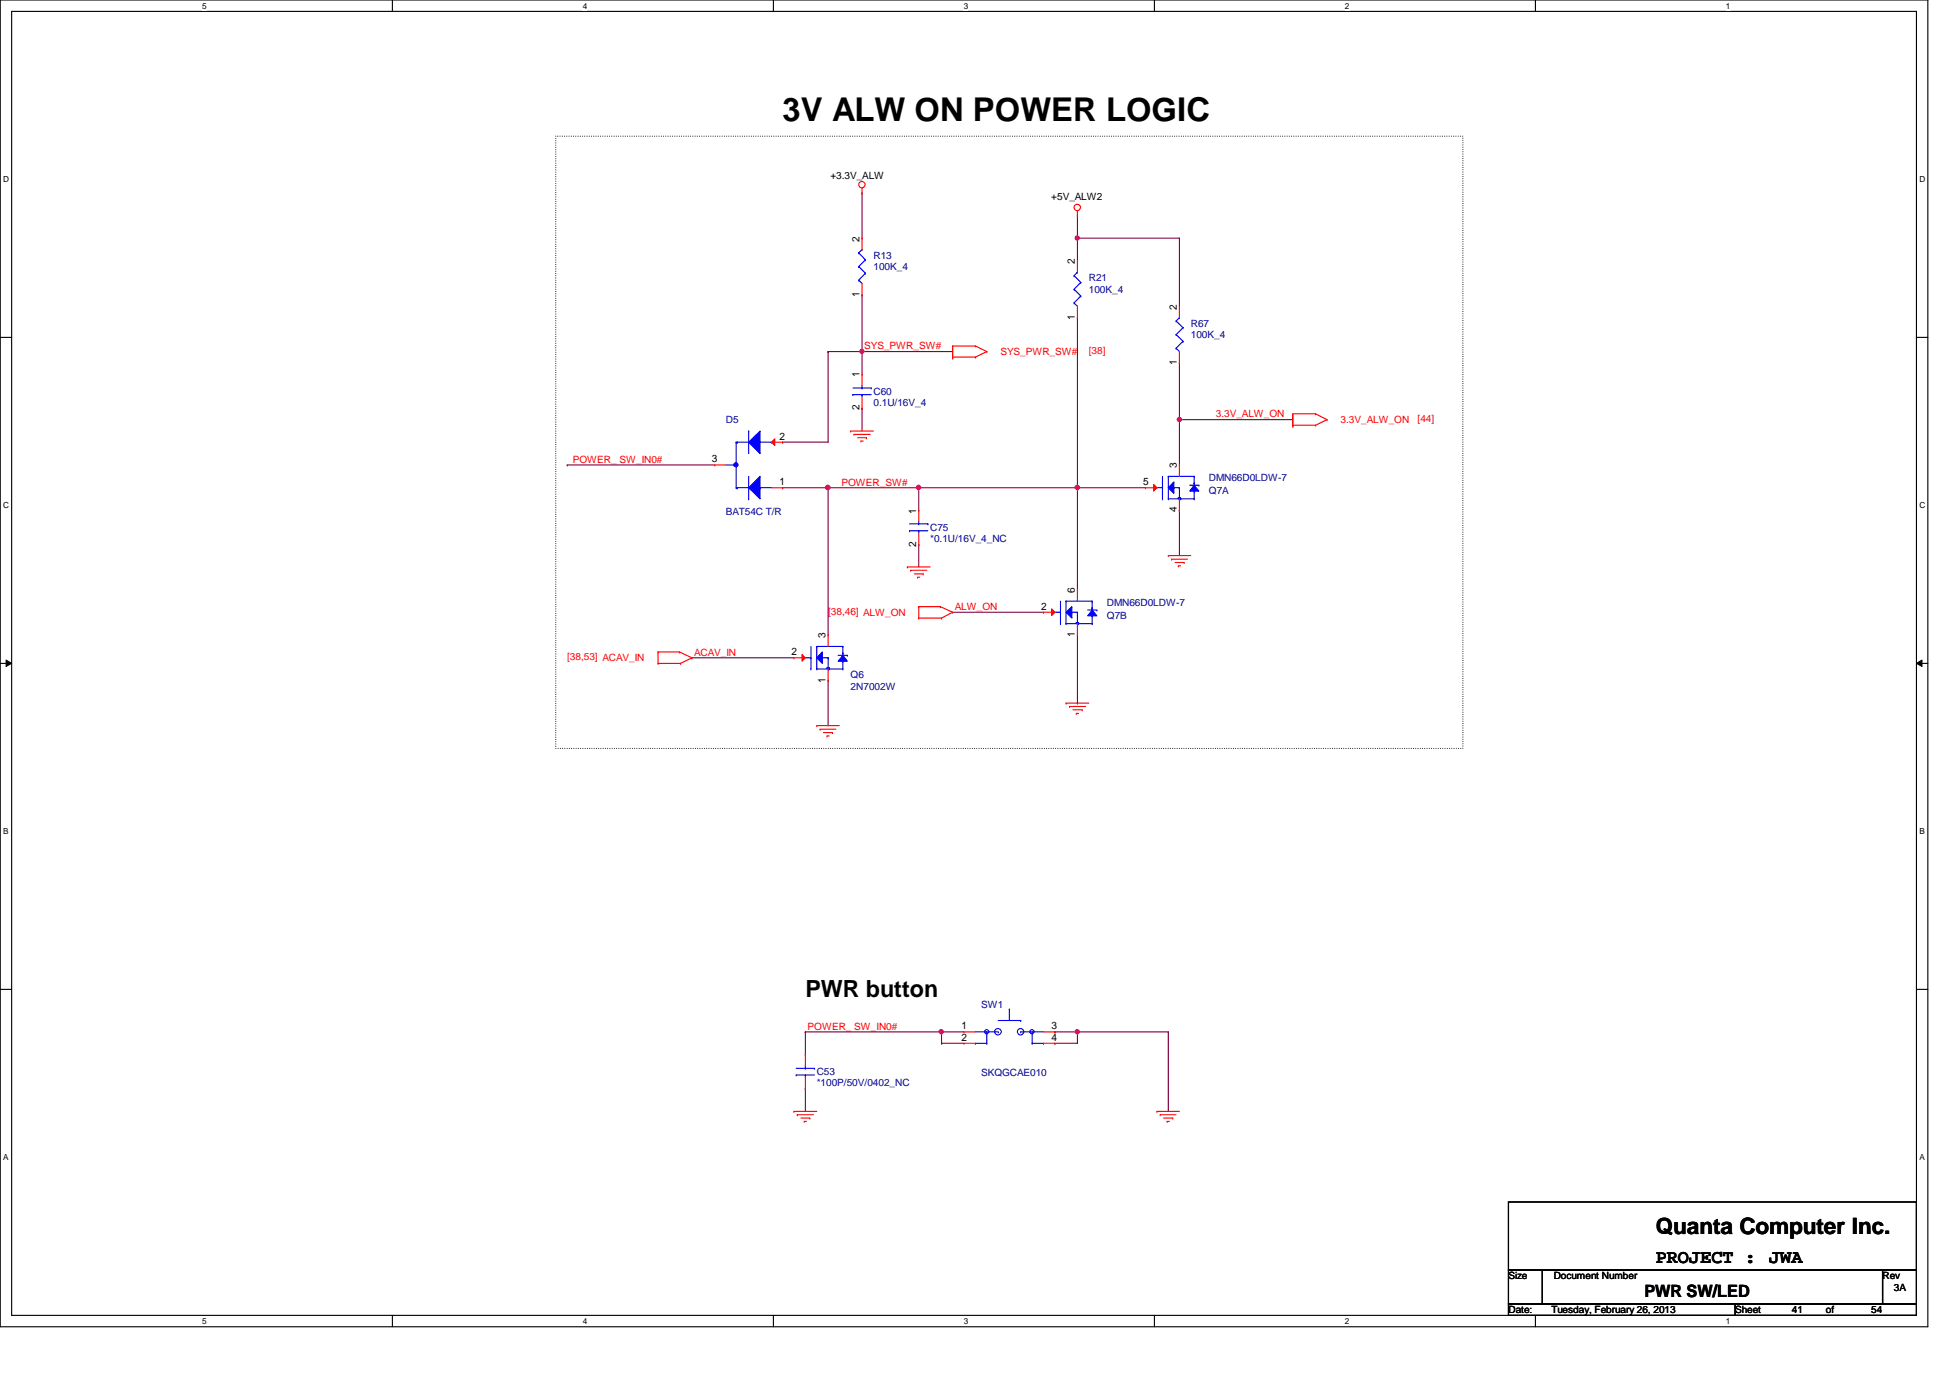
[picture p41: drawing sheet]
<svg xmlns="http://www.w3.org/2000/svg" width="297mm" height="210mm" viewBox="0 0 297 210" stroke-linecap="round" stroke-linejoin="round" font-family="sans-serif">
<defs><g id="words">
<text font-size="5" x="119.2" y="18.5">3V ALW ON POWER LOGIC</text>
<text font-size="3.6" x="122.7" y="151.8">PWR button</text>
<text font-size="3.4" x="252.2" y="188">Quanta Computer Inc.</text>
<text font-size="2.9" x="252.2" y="192.4">PROJECT : JWA</text>
<text font-size="2.6" x="250.5" y="197.6">PWR SW/LED</text>
<g font-size="1.6">
<text x="130.9" y="36.8" transform="rotate(-90 130.9 36.8)">2</text>
<text x="163.7" y="40.2" transform="rotate(-90 163.7 40.2)">2</text>
<text x="130.9" y="45.3" transform="rotate(-90 130.9 45.3)">1</text>
<text x="179.3" y="47.2" transform="rotate(-90 179.3 47.2)">2</text>
<text x="163.7" y="48.7" transform="rotate(-90 163.7 48.7)">1</text>
<text x="130.9" y="57.5" transform="rotate(-90 130.9 57.5)">1</text>
<text x="179.3" y="55.6" transform="rotate(-90 179.3 55.6)">1</text>
<text x="130.9" y="62.5" transform="rotate(-90 130.9 62.5)">2</text>
<text x="108.5" y="70.4">3</text>
<text x="118.7" y="67">2</text>
<text x="179.3" y="71.3" transform="rotate(-90 179.3 71.3)">3</text>
<text x="118.7" y="73.9">1</text>
<text x="174.1" y="73.9">5</text>
<text x="139.6" y="83.3" transform="rotate(-90 139.6 83.3)">2</text>
<text x="139.6" y="78.2" transform="rotate(-90 139.6 78.2)">1</text>
<text x="179.3" y="78.1" transform="rotate(-90 179.3 78.1)">4</text>
<text x="158.6" y="92.9">2</text>
<text x="163.7" y="90.3" transform="rotate(-90 163.7 90.3)">6</text>
<text x="120.6" y="99.8">2</text>
<text x="125.8" y="97.2" transform="rotate(-90 125.8 97.2)">3</text>
<text x="163.7" y="97.1" transform="rotate(-90 163.7 97.1)">1</text>
<text x="125.8" y="104" transform="rotate(-90 125.8 104)">1</text>
<text x="146.5" y="156.8">1</text>
<text x="146.5" y="158.5">2</text>
<text x="160.2" y="156.8">3</text>
<text x="160.2" y="158.5">4</text>
</g>
<g font-size="1.5">
<text x="126.5" y="27.3">+3.3V_ALW</text>
<text x="160.1" y="30.4">+5V_ALW2</text>
<text x="229.8" y="194.9">Size</text>
<text x="236.7" y="194.9">Document Number</text>
<text x="286.8" y="194.9">Rev</text>
<text x="288.5" y="196.6">3A</text>
<text x="229.8" y="200">Date:</text>
<text x="236.3" y="200">Tuesday, February 26, 2013</text>
<text x="264.3" y="200">Sheet</text>
<text x="273" y="200">41</text>
<text x="278.1" y="200">of</text>
<text x="285" y="200">54</text>
</g>
<g font-size="1.5" fill="#000080">
<text x="133.1" y="39.4">R13</text>
<text x="133.1" y="41.1">100K_4</text>
<text x="165.9" y="42.8">R21</text>
<text x="165.9" y="44.6">100K_4</text>
<text x="181.4" y="49.8">R67</text>
<text x="181.4" y="51.5">100K_4</text>
<text x="110.6" y="64.4">D5</text>
<text x="133.1" y="60.1">C60</text>
<text x="133.1" y="61.8">0.1U/16V_4</text>
<text x="184.1" y="75.3">Q7A</text>
<text x="184.1" y="73.2">DMN66D0LDW-7</text>
<text x="110.6" y="78.4">BAT54C T/R</text>
<text x="141.7" y="80.9">C75</text>
<text x="141.7" y="82.6">*0.1U/16V_4_NC</text>
<text x="168.6" y="94.3">Q7B</text>
<text x="168.6" y="92.2">DMN66D0LDW-7</text>
<text x="129.6" y="103.3">Q6</text>
<text x="129.6" y="105">2N7002W</text>
<text x="149.4" y="153.6">SW1</text>
<text x="124.4" y="163.7">C53</text>
<text x="124.4" y="165.5">*100P/50V/0402_NC</text>
<text x="149.4" y="163.9">SKQGCAE010</text>
</g>
<g font-size="1.5" fill="#f00">
<text x="131.7" y="53.2">SYS_PWR_SW#</text>
<text x="165.9" y="53.9">[38]</text>
<text x="152.4" y="54.1">SYS_PWR_SW#</text>
<text x="185.2" y="63.6">3.3V_ALW_ON</text>
<text x="204.2" y="64.4">3.3V_ALW_ON</text>
<text x="215.9" y="64.3">[44]</text>
<text x="87.2" y="70.5">POWER_ SW_IN0#</text>
<text x="128.2" y="74">POWER_SW#</text>
<text x="126.2" y="93.6">[38,46] ALW_ON</text>
<text x="145.5" y="92.9">ALW_ON</text>
<text x="86.4" y="100.5">[38,53] ACAV_IN</text>
<text x="105.7" y="99.9">ACAV_IN</text>
<text x="123" y="156.8">POWER_ SW_IN0#</text>
</g>
<g font-size="1.3">
<text x="30.8" y="1.4">5</text>
<text x="88.8" y="1.4">4</text>
<text x="146.8" y="1.4">3</text>
<text x="204.8" y="1.4">2</text>
<text x="262.9" y="1.4">1</text>
<text x=".5" y="27.7">D</text>
<text x="292.4" y="27.7">D</text>
<text x=".5" y="77.3">C</text>
<text x="292.4" y="77.3">C</text>
<text x=".5" y="127">B</text>
<text x="292.4" y="127">B</text>
<text x=".5" y="176.7">A</text>
<text x="292.4" y="176.7">A</text>
<text x="30.8" y="201.7">5</text>
<text x="88.8" y="201.7">4</text>
<text x="146.8" y="201.7">3</text>
<text x="204.8" y="201.7">2</text>
<text x="262.9" y="201.7">1</text>
</g>
</g></defs>
<path d="M0 0h293.7v202.1h-293.7zM1.8 1.7h290.1v198.7h-290.1z" fill="none" stroke="#000" stroke-width=".17"/>
<g fill="#fff">
<path d="M30.8 .2h.7v1.4h-.7z"/>
<path d="M30.8 200.6h.7v1.4h-.7z"/>
</g>
<path d="M59.8 0v1.7M59.8 200.4v1.7" fill="none" stroke="#000" stroke-width=".17"/>
<g fill="#fff">
<path d="M88.8 .2h.6v1.4h-.6z"/>
<path d="M88.8 200.6h.6v1.4h-.6z"/>
</g>
<path d="M117.8 0v1.7M117.8 200.4v1.7" fill="none" stroke="#000" stroke-width=".17"/>
<g fill="#fff">
<path d="M146.8 .2h.7v1.4h-.7z"/>
<path d="M146.8 200.6h.7v1.4h-.7z"/>
</g>
<path d="M175.8 0v1.7M175.8 200.4v1.7" fill="none" stroke="#000" stroke-width=".17"/>
<g fill="#fff">
<path d="M204.8 .2h.7v1.4h-.7z"/>
<path d="M204.8 200.6h.7v1.4h-.7z"/>
</g>
<path d="M233.9 0v1.7M233.9 200.4v1.7" fill="none" stroke="#000" stroke-width=".17"/>
<g fill="#fff">
<path d="M262.9 .2h.7v1.4h-.7z"/>
<path d="M262.9 200.6h.7v1.4h-.7z"/>
<path d="M.5 26.5h.9v1.4h-.9z"/>
<path d="M292.4 26.5h.9v1.4h-.9z"/>
<path d="M.5 76.2h.9v1.4h-.9z"/>
<path d="M292.4 76.2h.9v1.4h-.9z"/>
</g>
<path d="M0 51.4h1.8M291.9 51.4h1.8" fill="none" stroke="#000" stroke-width=".17"/>
<g fill="#fff">
<path d="M.5 125.9h.8v1.4h-.8z"/>
<path d="M292.4 125.9h.8v1.4h-.8z"/>
</g>
<path d="M0 101h1.8M291.9 101h1.8" fill="none" stroke="#000" stroke-width=".17"/>
<path d="M.9 100.5l.9 .5-.9 .5zM291.9 101l.9-.5v1z" fill="#000"/>
<path d="M.9 100.5l.9 .5-.9 .5zM291.9 101l.9-.5v1z" fill="none" stroke="#000" stroke-width=".15"/>
<g fill="#fff">
<path d="M.5 175.5h.8v1.4h-.8z"/>
<path d="M292.4 175.5h.8v1.4h-.8z"/>
</g>
<path d="M0 150.7h1.8M291.9 150.7h1.8" fill="none" stroke="#000" stroke-width=".17"/>
<path d="M84.7 20.7h138.1v93.3h-138.1z" fill="none" stroke="#000" stroke-width=".17" stroke-dasharray="0 .3"/>
<path d="M126.1 53.6h.1M126.1 53.6v13.8M86.4 70.8h.1M86.4 70.8h22.5M179.7 63.9h.1M179.7 63.9h17.2M145.1 93.3h13.9M159 93.3h.1M164.1 96.7v10.4M164.1 107.1h.1" fill="none" stroke="#800040" stroke-width=".17"/>
<circle cx="179.7" cy="63.9" r=".33" fill="#f0f"/>
<circle cx="179.7" cy="63.9" r=".33" fill="none" stroke="#f0f" stroke-width=".17"/>
<path d="M131.3 29.4h.1M131.3 29.4v6.9M131.3 53.6h.1M131.3 44.9h.1M131.3 44.9v8.7M131.3 53.6h13.8M119.2 74.3h.1M119.2 74.3h6.9M105.4 100.2h.1M105.4 100.2h15.5" fill="none" stroke="#800040" stroke-width=".17"/>
<circle cx="131.3" cy="53.5" r=".32" fill="#f0f"/>
<circle cx="131.3" cy="53.5" r=".32" fill="none" stroke="#f0f" stroke-width=".17"/>
<path d="M164.1 36.3h.1M164.1 36.3v3.5M164.1 36.3h15.6M179.7 77.7h.1M179.7 77.7v6.9" fill="none" stroke="#800040" stroke-width=".17"/>
<circle cx="164.1" cy="36.3" r=".32" fill="#f0f"/>
<circle cx="164.1" cy="36.3" r=".32" fill="none" stroke="#f0f" stroke-width=".17"/>
<g fill="none" stroke="#800040" stroke-width=".17">
<path d="M164.1 32.8h.1M164.1 32.8v3.5M179.7 36.3h.1M179.7 36.3v10.4M126.1 53.6h.1M126.1 53.6h5.2M179.7 55.3h.1M179.7 55.3v15.5M126.1 74.3h.1M126.1 74.3v22.4M164.1 74.3h.1M164.1 74.3v15.5"/>
<path d="M179.7 63.9h.1M126.1 103.6h.1M126.1 103.6v6.9"/>
</g>
<circle cx="126.1" cy="74.2" r=".34" fill="#f0f"/>
<circle cx="126.1" cy="74.2" r=".34" fill="none" stroke="#f0f" stroke-width=".17"/>
<g fill="none" stroke="#800040" stroke-width=".17">
<path d="M131.3 53.6h.1M131.3 53.6v3.4M164.1 48.4h.1M164.1 48.4v25.9M126.1 74.3h.1M126.1 74.3h48.4M131.3 62.2h.1M131.3 62.2v3.5M140 74.3h.1M140 74.3v3.4M164.1 74.3h.1M140 82.9h.1"/>
<path d="M140 82.9v3.5"/>
</g>
<circle cx="164.1" cy="74.2" r=".33" fill="#f0f"/>
<circle cx="164.1" cy="74.2" r=".33" fill="none" stroke="#f0f" stroke-width=".17"/>
<circle cx="139.9" cy="74.2" r=".33" fill="#f0f"/>
<circle cx="139.9" cy="74.2" r=".33" fill="none" stroke="#f0f" stroke-width=".17"/>
<path d="M119.2 67.4h.1M119.2 67.4h6.9M122.7 157.2h.1M122.7 157.2h20.7M160.7 157.2h.1M160.7 157.2h3.4" fill="none" stroke="#800040" stroke-width=".17"/>
<circle cx="143.4" cy="157.2" r=".33" fill="#f0f"/>
<circle cx="143.4" cy="157.2" r=".33" fill="none" stroke="#f0f" stroke-width=".17"/>
<path d="M122.7 157.2h.1M122.7 157.2v3.5M143.4 157.2h.1M143.4 158.9h.1M143.4 157.2v1.7M143.4 158.9h3.5M143.4 157.2h3.5M164.1 157.2h.1M164.1 157.2h13.9M122.7 165.8h.1M122.7 165.8v3.5" fill="none" stroke="#800040" stroke-width=".17"/>
<circle cx="164.1" cy="157.2" r=".32" fill="#f0f"/>
<circle cx="164.1" cy="157.2" r=".32" fill="none" stroke="#f0f" stroke-width=".17"/>
<path d="M160.7 158.9h.1M164.1 157.2h.1M164.1 157.2v1.7h-3.4M178 157.2h.1M178 157.2v12.1" fill="none" stroke="#800040" stroke-width=".17"/>
<g fill="none" stroke="#f00" stroke-width=".17">
<path d="M131.3 29.4h.1M131.3 28.7v.7M164.1 32.8h.1M164.1 32.1v.7M131.3 57h.1M131.3 57v1.7M145.1 54.6h.1M145.1 54.4h.1M145.1 52.7h.1M145.1 52.7v1.9M145.1 52.7h3.5M145.1 54.4h3.5"/>
<path d="M148.6 52.7h.1M148.6 54.4h.1M148.6 52.7l1.7 .9M150.3 53.6h.1M150.3 53.6l-1.7 .8M129.6 65.7h.1M129.6 65.7h3.5M130.1 66.2h.1M130.1 66.2h2.4M130.6 66.7h1.4M131.1 67.2h.1M131.1 67.2h.4"/>
<path d="M131.3 62.2h.1M131.3 60.5v1.7M132 66.7h.1M196.9 64.9h.1M196.9 64.8h.1M196.9 63h.1M196.9 63v1.9M196.9 63h3.5M196.9 64.8h3.5M200.4 63h.1M200.4 64.8h.1M200.4 63l1.7 .9"/>
<path d="M202.1 63.9h.1M202.1 63.9l-1.7 .9M100.2 99.3h.1M100.2 99.3h3.3M100.2 99.3v1.7M103.5 99.3h.1M103.5 99.3l1.9 .9M138.2 86.4h.1M138.2 86.4h3.5M138.7 86.9h.1M138.7 86.9h2.5M139.3 87.4h1.3"/>
<path d="M139.8 87.9h.1M139.8 87.9h.3M140 92.4h.1M140 94.1h.1M140 92.4h3.3M140 94.1h3.4M140 92.4v1.7M140.6 87.4h.1M143.3 92.4h.1M143.3 92.4l1.8 .9M143.4 94.1h.1M145.1 93.3h.1"/>
<path d="M145.1 93.3l-1.7 .8M178 84.6h.1M178 84.6h3.4M178.5 85.2h.1M178.5 85.2h2.4M179 85.7h1.4M179.5 86.2h.1M179.5 86.2h.3M180.4 85.7h.1M100.2 101h.1M100.2 101h3.5M103.7 101h.1"/>
<path d="M105.4 100.2h.1M105.4 100.2l-1.7 .8M124.4 110.5h.1M124.4 110.5h3.4M124.9 111.1h.1M124.9 111.1h2.4M125.4 111.6h1.4M126 112.1h.1M126 112.1h.3M126.8 111.6h.1M162.4 107.1h.1M162.4 107.1h3.5"/>
<path d="M162.9 107.6h.1M162.9 107.6h2.5M163.4 108.1h1.4M164 108.7h.1M164 108.7h.3M164.8 108.1h.1M120.9 169.3h.1M120.9 169.3h3.5M121.5 169.8h.1M121.5 169.8h2.4M122 170.3h1.4M122.5 170.8h.1"/>
<path d="M122.5 170.8h.3M122.7 160.7h.1M122.7 165.8h.1M122.7 160.7v1.6M122.7 164.1v1.7M123.4 170.3h.1M176.2 169.3h.1M176.2 169.3h3.5M176.7 169.8h.1M176.7 169.8h2.5M177.2 170.3h1.4M177.8 170.8h.1"/>
<path d="M177.8 170.8h.3M178.6 170.3h.1"/>
<circle cx="131.3" cy="28.1" r=".49"/>
<circle cx="164.1" cy="31.6" r=".49"/>
</g>
<path d="M229.8 183.1h62.1v10.4h-62.1zM229.8 193.5h5.1v5.1h-5.1zM229.8 198.6h34.5v1.8h-34.5zM234.9 193.5h51.9v5.1h-51.9zM264.3 198.6h27.6v1.8h-27.6zM286.8 193.5h5.1v5.1h-5.1z" fill="none" stroke="#000" stroke-width=".17"/>
<g fill="none" stroke="#00f" stroke-width=".17">
<path d="M129.9 59.1h2.8M131.3 59.1h.1M131.3 58.7v.4M132.7 59.1h.1M129.9 60.1h.1M129.9 60.1h2.8M131.3 60.1h.1M131.3 60.1v.4M121.3 163.7h.1M121.3 163.7h2.8M121.3 162.7h2.8M122.7 162.7h.1"/>
<path d="M122.7 163.7h.1M122.7 162.3v.4M122.7 163.7v.4M124.1 162.7h.1"/>
</g>
<path d="M162.4 93.3l.9-.9v1.7z" fill="#00f"/>
<path d="M162.4 93.3l.9-.9v1.7z" fill="none" stroke="#00f" stroke-width=".17"/>
<path d="M166.4 92.9l.7 .9h-1.4z" fill="#00f"/>
<g fill="none" stroke="#00f" stroke-width=".17">
<path d="M160.7 93.3h.8M161.5 93.3h.1M161.5 95h.1M161.5 91.6v3.4M162.4 91.6h.1M162.4 95h.1M162.4 91.6h4M162.4 91.6v3.4M162.4 95h4M163.3 93.3h.1M163.3 93.3h.8M164 94.8h.1"/>
<path d="M164 94.8v.2M164 94.8h.3M164.1 95h.1M164.1 93.3h.1M164.1 93.3v1.7M164.3 94.8h.1M164.3 95h.1M164.3 94.8v.2M165.7 92.9h1.4M166.4 92.9l.7 .9h-1.4zM166.4 91.6h.1M166.4 92.6h.1"/>
<path d="M166.4 95h.1M166.4 93.8h.1M166.4 91.6v1.3M166.4 93.8v1.2M167.1 92.9h.1"/>
</g>
<path d="M160.2 92.8l.5 .5-.5 .5z" fill="#f00"/>
<path d="M131.3 36.3h.1M131.3 36.3v1.7M131.3 44.9h.1M131.3 43.2v1.7M159 93.3h.1M159 93.3h1.7M160.2 92.8l.5 .5-.5 .5zM164.1 89.8h.1M164.1 96.7h.1M164.1 89.8v1.8M164.1 95v1.7" fill="none" stroke="#f00" stroke-width=".17"/>
<path d="M130.8 38.5h.1M130.8 38.5l1 1.1M131.3 38h.1M131.3 38l-.5 .5M131.8 39.6h.1M131.8 39.6l-1 1M130.8 42.7h.1M130.8 40.6h.1M130.8 42.7l.5 .5M130.8 40.6l1 1M131.8 41.6h.1M131.8 41.6l-1 1.1" fill="none" stroke="#00f" stroke-width=".17"/>
<circle cx="112.1" cy="70.8" r=".32" fill="#00f"/>
<circle cx="112.1" cy="70.8" r=".32" fill="none" stroke="#00f" stroke-width=".17"/>
<path d="M115.8 72.6v3.4l-1.8-1.7z" fill="#00f"/>
<path d="M115.8 72.6v3.4l-1.8-1.7z" fill="none" stroke="#00f" stroke-width=".17"/>
<path d="M114 67.4l1.8-1.7v3.4z" fill="#00f"/>
<g fill="none" stroke="#00f" stroke-width=".17">
<path d="M110.6 70.8h1.2M111.8 70.8h.1M112.1 67.4h.1M112.1 74.3h.1M112.1 74.3h1.9M112.1 67.4h1.9M112.1 67.4v3.1M112.1 71.2v3.1M112.3 74.3h.1M112.3 67.4h.1M114 67.4l1.8-1.7v3.4zM114 65.7h.1"/>
<path d="M114 76h.1M114 65.7v3.4M114 72.6v3.4M115.8 74.3h.1M115.8 74.3h1.7M115.8 67.4h1.7M117.5 67.4h.1"/>
</g>
<path d="M108.9 70.8h.1M108.9 70.8h1.7" fill="none" stroke="#f00" stroke-width=".17"/>
<path d="M117.5 67.4l.5-.6v1.1z" fill="#f00"/>
<g fill="none" stroke="#f00" stroke-width=".17">
<path d="M164.1 39.8h.1M164.1 39.8v1.6M164.1 48.4h.1M164.1 46.7v1.7M179.7 55.3h.1M179.7 46.7h.1M179.7 46.7v1.7M179.7 53.6v1.7M117.5 67.4l.5-.6v1.1zM117.5 67.4h1.7M117.5 74.3h1.7M119.2 67.4h.1"/>
<path d="M119.2 74.3h.1M146.9 157.2h.1M146.9 158.9h.1M146.9 157.2h1.7M146.9 158.9h1.7M159 157.2h1.7M159 158.9h1.7M160.7 157.2h.1M160.7 158.9h.1"/>
</g>
<g fill="none" stroke="#00f" stroke-width=".17">
<path d="M163.6 46.1h.1M163.6 44.1h.1M163.6 42h.1M163.6 46.1l.5 .6M163.6 44.1l1 1M163.6 42l1 1M164.1 41.4h.1M164.1 41.4l-.5 .6M164.6 45.1h.1M164.6 43h.1M164.6 45.1l-1 1M164.6 43l-1 1.1"/>
<path d="M179.2 53h.1M179.2 51h.1M179.2 48.9h.1M179.2 53l.5 .6M179.2 51l1 1M179.2 48.9l1 1M179.7 48.4h.1M179.7 48.4l-.5 .5M180.2 52h.1M180.2 49.9h.1M180.2 52l-1 1M180.2 49.9l-1 1.1"/>
<path d="M148.6 158.9h.1M148.6 157.2h3.5M148.6 158.9h1.7M150.3 158.9h.1M150.3 157.2v1.7M152.1 157.2h.1M152.1 155.4h3.4M153.8 153.7h.1M153.8 153.7v1.7M155.5 157.2h.1M155.5 155.4h.1M155.5 157.2h3.5"/>
<path d="M157.2 158.9h.1M157.2 158.9h1.8M157.2 157.2v1.7M159 158.9h.1"/>
<circle cx="150.3" cy="157.2" r=".32"/>
<circle cx="152" cy="157.2" r=".5"/>
<circle cx="155.5" cy="157.2" r=".49"/>
<circle cx="157.2" cy="157.2" r=".32"/>
</g>
<path d="M178.8 73.4v1.7l-.8-.8z" fill="#00f"/>
<path d="M178.8 73.4v1.7l-.8-.8z" fill="none" stroke="#00f" stroke-width=".17"/>
<path d="M181.9 73.9l.7 .9h-1.4z" fill="#00f"/>
<g fill="none" stroke="#00f" stroke-width=".17">
<path d="M176.2 74.3h.9M177.1 74.3h.1M177.1 76h.1M177.1 72.6v3.4M178 72.6h.1M178 76h.1M178 72.6h3.9M178 72.6v3.4M178 76h3.9M178.8 74.3h.1M178.8 74.3h.9M179.5 75.8h.1"/>
<path d="M179.5 75.8v.2M179.5 75.8h.3M179.7 76h.1M179.7 74.3h.1M179.7 74.3v1.7M179.8 75.8h.1M179.8 76h.1M179.8 75.8v.2M181.2 73.9h1.4M181.9 73.9l.7 .9h-1.4zM181.9 72.6h.1M181.9 73.6h.1"/>
<path d="M181.9 76h.1M181.9 74.8h.1M181.9 72.6v1.3M181.9 74.8v1.2M182.6 73.9h.1"/>
</g>
<path d="M175.7 73.8l.5 .5-.5 .5z" fill="#f00"/>
<path d="M174.5 74.3h.1M174.5 74.3h1.7M175.7 73.8l.5 .5-.5 .5zM179.7 70.8h.1M179.7 77.7h.1M179.7 70.8v1.8M179.7 76v1.7" fill="none" stroke="#f00" stroke-width=".17"/>
<path d="M125.3 99.3v1.7l-.9-.8z" fill="#00f"/>
<path d="M125.3 99.3v1.7l-.9-.8z" fill="none" stroke="#00f" stroke-width=".17"/>
<path d="M128.4 99.8l.7 .9h-1.4z" fill="#00f"/>
<g fill="none" stroke="#00f" stroke-width=".17">
<path d="M123.5 98.5v3.4M124.4 98.5h.1M124.4 98.5h4M124.4 98.5v3.4M127.7 99.8h1.4M128.4 99.8l.7 .9h-1.4zM128.4 98.5h.1M128.4 99.5h.1M128.4 98.5v1.3M129.1 99.8h.1M122.7 100.2h.8M123.5 100.2h.1"/>
<path d="M123.5 101.9h.1M124.4 101.9h.1M124.4 101.9h4M125.3 100.2h.1M125.3 100.2h.8M126 101.7h.1M126 101.7v.2M126 101.7h.3M126.1 101.9h.1M126.1 100.2h.1M126.1 100.2v1.7M126.3 101.7h.1"/>
<path d="M126.3 101.9h.1M126.3 101.7v.2M128.4 101.9h.1M128.4 100.7h.1M128.4 100.7v1.2"/>
</g>
<path d="M122.2 99.7l.5 .5-.5 .5z" fill="#f00"/>
<path d="M140 77.7h.1M140 77.7v1.8M122.2 99.7l.5 .5-.5 .5zM126.1 96.7h.1M126.1 96.7v1.8M140 82.9h.1M140 81.2v1.7M120.9 100.2h.1M120.9 100.2h1.8M126.1 103.6h.1M126.1 101.9v1.7" fill="none" stroke="#f00" stroke-width=".17"/>
<path d="M138.6 79.8h2.7M140 79.8h.1M140 79.5v.3M141.3 79.8h.1M138.6 80.9h.1M138.6 80.9h2.7M140 80.9h.1M140 80.9v.3" fill="none" stroke="#00f" stroke-width=".17"/>
<circle cx="179.7" cy="63.9" r=".33" fill="#f0f"/>
<circle cx="179.7" cy="63.9" r=".33" fill="none" stroke="#f0f" stroke-width=".17"/>
<circle cx="131.3" cy="53.5" r=".32" fill="#f0f"/>
<circle cx="131.3" cy="53.5" r=".32" fill="none" stroke="#f0f" stroke-width=".17"/>
<circle cx="164.1" cy="36.3" r=".32" fill="#f0f"/>
<circle cx="164.1" cy="36.3" r=".32" fill="none" stroke="#f0f" stroke-width=".17"/>
<circle cx="126.1" cy="74.2" r=".34" fill="#f0f"/>
<circle cx="126.1" cy="74.2" r=".34" fill="none" stroke="#f0f" stroke-width=".17"/>
<circle cx="164.1" cy="74.2" r=".33" fill="#f0f"/>
<circle cx="164.1" cy="74.2" r=".33" fill="none" stroke="#f0f" stroke-width=".17"/>
<circle cx="139.9" cy="74.2" r=".33" fill="#f0f"/>
<circle cx="139.9" cy="74.2" r=".33" fill="none" stroke="#f0f" stroke-width=".17"/>
<circle cx="143.4" cy="157.2" r=".33" fill="#f0f"/>
<circle cx="143.4" cy="157.2" r=".33" fill="none" stroke="#f0f" stroke-width=".17"/>
<circle cx="164.1" cy="157.2" r=".32" fill="#f0f"/>
<circle cx="164.1" cy="157.2" r=".32" fill="none" stroke="#f0f" stroke-width=".17"/>
<use href="#words"/>
</svg>
